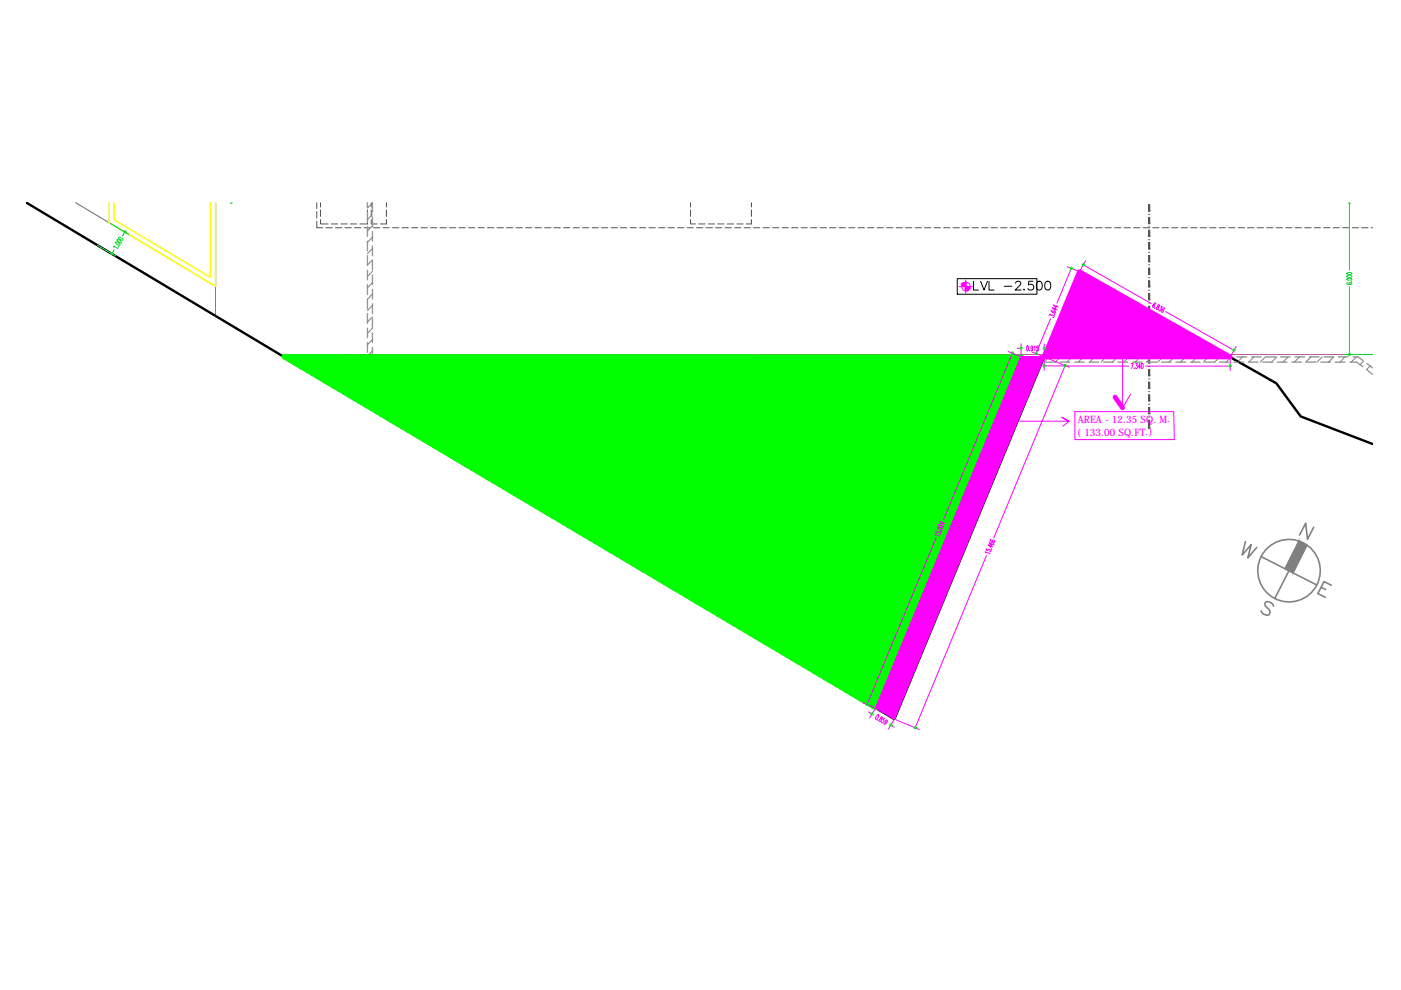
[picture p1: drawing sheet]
<svg xmlns="http://www.w3.org/2000/svg" width="297mm" height="210mm" viewBox="0 0 297 210" stroke-linecap="round" stroke-linejoin="round" font-family="sans-serif">
<defs><g id="words">
<g font-size="2.2" fill="#f0f">
<text x="228.5" y="89.8" transform="rotate(-1 228.5 89.8)">AREA - 12.35 SQ. M.</text>
<text x="228.4" y="92.5" transform="rotate(-1 228.4 92.5)">( 133.00 SQ.FT.)</text>
</g>
</g></defs>
<!-- layer: Z08 Structure above -->
<g fill="none" stroke="#545454" stroke-width=".21">
<path d="M67.2 46.9v1.4h1.2M67.2 43v1.2M67.2 44.9v1.3M68 46.6v.9h1.6M68 43v.9M68 44.5v1.4M69.1 48.3h1.4M70.2 47.5h1.4M71.1 48.3h1.4M72.3 47.5h1.3M73.1 48.3h1.4M74.3 47.5h1.3"/>
<path d="M75.2 48.3h1.3M77.2 48.3h1.3M77.9 43v.9M77.9 44.5v1.4M77.9 46.6v.9h-1.6M78.7 46.6v.9h1.3M78.7 43v.9M78.7 44.5v1.4M79.2 48.3h1.3M81.2 48.3h1.3M81.9 46.6v.9h-1.2M81.9 43v.9"/>
<path d="M81.9 44.5v1.4M83.2 48.3h1.4M85.2 48.3h1.4M87.3 48.3h1.3M89.3 48.3h1.3M91.3 48.3h1.3M93.3 48.3h1.3M95.3 48.3h1.4M97.3 48.3h1.4M99.3 48.3h1.4M101.4 48.3h1.3M103.3 48.3h1.4"/>
<path d="M105.4 48.3h1.3M107.4 48.3h1.3M109.4 48.3h1.4M111.4 48.3h1.3M113.4 48.3h1.4M115.5 48.3h1.3M117.4 48.3h1.4M119.5 48.3h1.3M121.5 48.3h1.3M123.5 48.3h1.4M125.5 48.3h1.3M127.5 48.3h1.4"/>
<path d="M129.6 48.3h1.3M131.5 48.3h1.4M133.6 48.3h1.3M135.6 48.3h1.3M137.6 48.3h1.4M139.6 48.3h1.4M141.6 48.3h1.4M143.7 48.3h1.3M145.7 48.3h1.3M146.4 46.6v.9h1.1M146.4 43v.9M146.4 44.5v1.4"/>
<path d="M147.7 48.3h1.3M148.1 47.5h1.4M149.7 48.3h1.4M150.2 47.5h1.3M151.7 48.3h1.3M152.2 47.5h1.3M153.7 48.3h1.4M154.2 47.5h1.3M155.8 48.3h1.3M156.2 47.5h1.3M157.7 48.3h1.4M159.3 46.6v.9h-1.1"/>
<path d="M159.3 43v.9M159.3 44.5v1.4M159.8 48.3h1.3M161.8 48.3h1.3M163.8 48.3h1.4M165.8 48.3h1.3M167.8 48.3h1.4M169.9 48.3h1.3M171.8 48.3h1.4M173.9 48.3h1.3M175.9 48.3h1.3M177.9 48.3h1.4"/>
<path d="M179.9 48.3h1.3M181.9 48.3h1.4M184 48.3h1.3M185.9 48.3h1.4M188 48.3h1.3M190 48.3h1.3M192 48.3h1.4M194 48.3h1.3M196 48.3h1.4M198 48.3h1.4M200.1 48.3h1.3M202.1 48.3h1.3"/>
<path d="M204.1 48.3h1.3M206.1 48.3h1.3M208.1 48.3h1.4M210.1 48.3h1.4M212.1 48.3h1.4M214.2 48.3h1.3M216.2 48.3h1.3M218.2 48.3h1.4M220.2 48.3h1.3M222.2 48.3h1.4M224.3 48.3h1.3M226.2 48.3h1.4"/>
<path d="M228.3 48.3h1.3M230.3 48.3h1.3M232.3 48.3h1.4M234.3 48.3h1.3M236.3 48.3h1.4M238.4 48.3h1.3M240.3 48.3h1.4M242.4 48.3h1.3M244.4 48.3h1.3M246.4 48.3h1.3M248.4 48.3h1.3M250.4 48.3h1.4"/>
<path d="M252.4 48.3h1.4M254.4 48.3h1.4M256.5 48.3h1.3M258.5 48.3h1.3M260.5 48.3h1.3M262.5 48.3h1.4M264.5 48.3h1.4M266.5 48.3h1.4M268.6 48.3h1.3M270.6 48.3h1.3M272.6 48.3h1.3M274.6 48.3h1.3"/>
<path d="M276.6 48.3h1.4M278.7 48.3h1.3M280.6 48.3h1.4M282.7 48.3h1.3M284.7 48.3h1.3M286.7 48.3h1.4M288.7 48.3h1.3M290.7 48.3h.3"/>
</g>
<!-- layer: N03 Driveway -->
<path d="M45.7 43v24l13.7 8.2h231.6" fill="none" stroke="#b85c8a" stroke-width=".21"/>
<!-- layer: U10 Coordinates - Plot -->
<g fill="none" stroke="#000" stroke-width=".21">
<path d="M203 59.1h16.9v3.3h-16.9zM206.4 59.6v1.9h1M207.9 59.6l.7 1.9 .8-1.9M209.7 59.6v1.9h1M219 59.6h-.9l-.1 .8a.66 .66 0 0 1 1 0 .66 .66 0 0 1-.1 1 .66 .66 0 0 1-1-.2M220 59.7a.61 .61 0 0 1 .9 .3 .88 .88 0 0 1 .1 1 .88 .88 0 0 1-1 .4 1.51 1.51 0 0 1 0-1.7zM221.8 59.7a.63 .63 0 0 1 .9 .3 1.21 1.21 0 0 1-.5 1.5l-.4-.1a1.34 1.34 0 0 1 0-1.7zM212.9 60.7h1.6M215.3 60.1l.1-.3 .3-.2 .5 .1a.41 .41 0 0 1 .1 .7l-1.1 1.1h1.3M217.1 61.3l-.1 .1h.2M148.3 86.3h15.7v3.3h-15.7zM151.7 86.8v1.9h1.1"/>
<path d="M153.2 86.8l.7 1.9 .8-1.9M155 86.8v1.9h1.1M158.2 87.9h1.6M160.6 87.3v-.1a.58 .58 0 0 1 .6-.4 .58 .58 0 0 1 .5 .4l-.2 .6-1 .9h1.3M162.4 88.5v.2l.1-.1M163.3 87.2l.4-.4v1.9M164.9 86.9a.59 .59 0 0 1 .9 .3 .96 .96 0 0 1-.6 1.5 1.29 1.29 0 0 1-.3-1.8zM166.7 86.9a.59 .59 0 0 1 .9 .3 .97 .97 0 0 1-.6 1.5 1.25 1.25 0 0 1-.3-1.8z"/>
</g>
<g fill="#f0f" stroke="#f0f" stroke-width=".21">
<path d="M204.4 59.9l.3-.1z"/>
<path d="M204.7 61.4h.7l-.3 .2z"/>
<path d="M149.7 87.1h.3z"/>
<path d="M150 88.6h.7l-.3 .2z"/>
<path d="M204.1 60.1h.6l-.3-.2zM204.4 59.9h.3v.2z"/>
<path d="M204.1 60.1l-.2 .3h.8zM204.1 60.1h.6v.3z"/>
<path d="M203.9 60.4l-.1 .4h.9zM203.9 60.4h.8v.4z"/>
<path d="M204.7 60.8h1zM204.7 60.8h1zM204.7 60.8h1zM204.7 60.8h1z"/>
<path d="M204.7 60.8v.3h.9zM204.7 60.8h1l-.1 .3z"/>
<path d="M204.7 61.1v.3h.7zM204.7 61.1h.9l-.2 .3z"/>
<path d="M204.7 61.4v.2h.4zM204.7 61.6h.4z"/>
<path d="M149.5 87.3h.5l-.3-.2zM149.7 87.1h.3v.2z"/>
<path d="M149.5 87.3l-.3 .3h.8zM149.5 87.3h.5v.3z"/>
<path d="M149.2 87.6v.4h.8zM149.2 87.6h.8v.4z"/>
<path d="M150 88h1zM150 88h1zM150 88h1zM150 88h1z"/>
<path d="M150 88v.3h.9zM150 88h1l-.1 .3z"/>
<path d="M150 88.3v.3h.7zM150 88.3h.9l-.2 .3z"/>
<path d="M150 88.6v.2h.4zM150 88.8h.4z"/>
</g>
<g fill="none" stroke="#f0f" stroke-width=".21">
<path d="M204.7 59.3v2.9M203.3 60.8h2.9M148.6 88h2.9M150 86.5v2.9"/>
<circle cx="204.8" cy="60.8" r=".91"/>
<circle cx="150.1" cy="87.9" r=".91"/>
</g>
<!-- layer: A01 Plot Boundary (Survey) -->
<path d="M5.6 43l83.7 50.1 100.3 59.4 31.9-77.1h38.7l10.4 5.9 5.2 7 15.2 5.8" fill="none" stroke="#000" stroke-width=".51"/>
<!-- layer: S01 North Point -->
<g fill="none" stroke="#808080" stroke-width=".34">
<path d="M264 114.8l-.6 2.9 1.9-2.2-.7 2.8 1.9-2.2M267.4 118l11.8 6M278.5 111.8l-1.3 2.5-.4-3.4-1.3 2.5M270 128.5a1.3 1.3 0 0 0-1.7-.8 .71 .71 0 0 0 .1 .9l.6 .6a.73 .73 0 0 1-.3 1.3 1.28 1.28 0 0 1-1.3-1M273.3 121l-3 5.9M280.1 124.5l1 .5M282.3 124.1l-1.6-.8-1.3 2.5 1.6 .8"/>
<circle cx="273.3" cy="121" r="6.6"/>
</g>
<path d="M275.4 114.7l-3 5.9 1.8 .9zM275.4 114.7l1.8 .9-3 5.9z" fill="#808080" stroke="#808080" stroke-width=".21"/>
<!-- layer: 0 -->
<path d="M16.1 43l29.6 17.7v-17.7" fill="none" stroke="#808080" stroke-width=".25"/>
<!-- layer: B05 Retaining Walls -->
<path d="M23.1 43v4.2l22.6 13.5v-17.7M24.2 43v3.6l20.4 12.2v-15.8" fill="none" stroke="#ff0" stroke-width=".3"/>
<!-- layer: T01 Dimensions -->
<g fill="none" stroke="#00dd37" stroke-width=".21">
<path d="M20.6 52l3.9 2.3M23.4 47.4l3.9 2.3M24.1 52.4v-.3l.9 .6M24.2 53l-.4 .6M24.6 51.3l.6 .2 .3 .4a.76 .76 0 0 1-1-.5zM24.9 50.8a.82 .82 0 0 1 .9 .7 .75 .75 0 0 1-.9-.7zM25.1 52.3l.1 .1zM25.1 50.4a.72 .72 0 0 1 .9 .5l-.2 .1-.4-.3zM26.3 49.4l-.3 .6M48.8 43l.2 .1 .2-.1M227 57.1v.2M229.8 56.3l.3 .1"/>
<path d="M285.6 59.1l.6-.1 .4 .2a.66 .66 0 0 1-1 0zM285.6 58.5l.6-.1 .4 .2a.66 .66 0 0 1-1 0zM285.6 57.9l.6-.1 .4 .1a.66 .66 0 0 1-1 0zM285.7 59.9l-.1 .1a.55 .55 0 0 0 .4 .4 .55 .55 0 0 0 .6-.3 .3 .3 0 0 0-.3-.2 .3 .3 0 0 0-.3 .3l.3 .1M285.9 43l.2 .1 .2-.1M286.1 43.1v14.2M286.5 59.7h.1M214.6 75.1l-.1 .2M216 73.9h.3M219.8 74.6l-.1 .2M221.6 77.6h.2M221.6 73.9h.2"/>
<path d="M225.7 77.7v.2M260.4 77.6h.2M261.3 74.1l.1 .1M285.1 75.2h5.9M286.1 60.8v14.2M184 149l-.1 .2M184.5 151.2l.2 .1M189 153.9l.2 .1M194.2 153.9l-.1 .2"/>
<circle cx="23.7" cy="53.8" r=".23"/>
<circle cx="26.5" cy="49.2" r=".23"/>
<circle cx="227.2" cy="56.9" r=".23"/>
<circle cx="229.7" cy="56.1" r=".23"/>
<circle cx="214.7" cy="74.9" r=".23"/>
<circle cx="216.5" cy="73.8" r=".23"/>
<circle cx="219.7" cy="75" r=".23"/>
<circle cx="221.4" cy="77.6" r=".23"/>
<circle cx="221.4" cy="73.9" r=".23"/>
<circle cx="225.8" cy="77.5" r=".23"/>
<circle cx="260.9" cy="77.6" r=".23"/>
<circle cx="261.7" cy="74.3" r=".23"/>
<circle cx="286.1" cy="75.1" r=".23"/>
<circle cx="183.8" cy="149.4" r=".23"/>
<circle cx="184.9" cy="151.4" r=".23"/>
<circle cx="188.9" cy="153.7" r=".23"/>
<circle cx="194" cy="154.3" r=".23"/>
</g>
<!-- layer: S02 Cross Ref or Section Lines -->
<g fill="#545454" stroke="#545454" stroke-width=".21">
<path d="M207.6 79.7l1.2-.8 1.3 .8z"/>
<path d="M243.5 43.4l.3 1.4v-1.4zM243.5 43.4l.3 1.4h-.3z"/>
<path d="M243.5 46.1l.3 1.3v-1.3zM243.5 46.1l.3 1.3h-.3z"/>
<path d="M243.5 48.8l.3 1.4v-1.4zM243.5 48.8l.3 1.4h-.3z"/>
<path d="M243.5 51.5l.3 1.3v-1.3zM243.5 51.5l.3 1.3h-.3z"/>
<path d="M243.5 54.2l.3 1.3v-1.3zM243.5 54.2l.3 1.3h-.3z"/>
<path d="M243.5 56.8l.3 1.4v-1.4zM243.5 56.8l.3 1.4h-.3z"/>
<path d="M243.5 59.5l.3 1.4v-1.4zM243.5 59.5l.3 1.4h-.3z"/>
<path d="M243.5 62.2l.3 1.4v-1.4zM243.5 62.2l.3 1.4h-.3z"/>
<path d="M243.5 64.9l.3 1.3v-1.3zM243.5 64.9l.3 1.3h-.3z"/>
<path d="M243.5 67.6l.3 1.3v-1.3zM243.5 67.6l.3 1.3h-.3z"/>
<path d="M243.5 70.3l.3 1.3v-1.3zM243.5 70.3l.3 1.3h-.3z"/>
<path d="M243.5 73l.3 1.3v-1.3zM243.5 73l.3 1.3h-.3z"/>
<path d="M243.5 75.6l.3 1.4v-1.4zM243.5 75.6l.3 1.4h-.3z"/>
<path d="M243.5 78.3l.3 1.4v-1.4zM243.5 78.3l.3 1.4h-.3z"/>
<path d="M243.5 81l.3 1.4v-1.4zM243.5 81l.3 1.4h-.3z"/>
<path d="M243.5 83.7l.3 1.3v-1.3zM243.5 83.7l.3 1.3h-.3z"/>
<path d="M243.5 86.4l.3 1.3v-1.3zM243.5 86.4l.3 1.3h-.3z"/>
<path d="M243.5 89.1l.3 1.7v-1.7zM243.5 89.1l.3 1.7h-.3z"/>
<path d="M208.8 79.7h1.4zM208.8 79.7h1.4z"/>
<path d="M207.4 79.7h.7zM207.6 79.7h1.2z"/>
<path d="M209.6 79.7l1.1 .3zM209.6 79.7h.6l.5 .3z"/>
<path d="M207 80h.4v-.3zM207.4 79.7h.7l-.7 .3z"/>
<path d="M210.3 80l.7 .4h.4zM210.3 80h.4l.7 .4z"/>
<path d="M206.3 80.4h.4l.3-.4zM207 80h.4l-.7 .4z"/>
<path d="M211 80.4l.5 .5h.9zM211 80.4h.4l1 .5z"/>
<path d="M205.3 80.9h.9l.1-.5zM206.3 80.4h.4l-.5 .5z"/>
<path d="M211.5 80.9l.4 .7h1.6zM211.5 80.9h.9l1.1 .7z"/>
<path d="M204.1 81.6h1.7l-.5-.7zM205.3 80.9h.9l-.4 .7z"/>
<path d="M211.9 81.6l.2 .7h2.7zM211.9 81.6h1.6l1.3 .7z"/>
<path d="M202.9 82.3h2.6l-1.4-.7zM204.1 81.6h1.7l-.3 .7z"/>
<path d="M212.1 82.3l.1 .8h3.9zM212.1 82.3h2.7l1.3 .8z"/>
<path d="M201.6 83.1h3.8l-2.5-.8zM202.9 82.3h2.6l-.1 .8z"/>
</g>
<g fill="none" stroke="#545454" stroke-width=".21">
<path d="M243.5 45.5h.3M243.5 48.1h.3M243.5 50.8h.3M243.5 53.5h.3M243.5 56.2h.3M243.5 58.9h.3M243.5 61.5h.3M243.5 64.2h.3M243.5 66.9h.3M243.5 69.6h.3M243.5 72.3h.3M243.5 75h.3"/>
<path d="M243.5 77.7h.3M243.5 80.3h.3M243.5 83h.3M243.5 85.7h.3M243.5 88.4h.3M243.5 90.8h.3"/>
</g>
<g fill="none" stroke="#545454" stroke-width=".34">
<path d="M203.8 87.7h1.2M205.4 83.1h-3.8l7.2-4.2 7.3 4.2h-3.9M205.7 86.3h-1.9v3.1h1.9M206.6 86.3v3.1h1.7M206.8 81.7a.98 .98 0 0 1 1.5 .4 2.75 2.75 0 0 1-.3 2.4 1.05 1.05 0 0 1-1.5-.5 2.68 2.68 0 0 1 .3-2.3zM209.1 87.7h1.1M209.6 81.5h1.6l-.9 1.2a.99 .99 0 0 1 1.1 1.1 .99 .99 0 0 1-1.4 .8l-.4-.1-.3-.5M211 86.3h-1.9v3.1h1.9M211.9 86.3l1.1 3.1 1.2-3.1M212.3 83.1a3.4 3.4 0 0 0-3.4-3.4 3.4 3.4 0 0 0-3.4 3.4"/>
<circle cx="208.9" cy="83.1" r="2.73"/>
</g>
<!-- layer: B05 Retaining Walls -->
<g fill="none" stroke="#989898" stroke-width=".3">
<path d="M77.9 43v1M77.9 45v2.1M77.9 48.1v2M77.9 51.2v2M77.9 54.2v2M77.9 57.3v2M79 43v2M79 46v2.1M79 49.1v2M79 52.1v2.1M79 55.2v2.1M79 58.3v2.1"/>
<path d="M77.9 75.7v1.1h1.5M77.9 60.4v2M77.9 63.4v2.1M77.9 66.5v2.1M77.9 69.6v2M77.9 72.6v2.1M79 73.6v2.1h1.1M79 61.4v2M79 64.4v2.1M79 67.5v2M79 70.6v2M80.4 76.8h2.1"/>
<path d="M81.1 75.7h2.1M83.5 76.8h2.1M84.2 75.7h2M86.6 76.8h2.1M87.3 75.7h2M89.7 76.8h2M90.4 75.7h2M92.7 76.8h2.1M93.4 75.7h2.1M95.8 76.8h2M96.5 75.7h2M98.9 76.8h2"/>
<path d="M99.5 75.7h2.1M102 76.8h2M102.6 75.7h2.1M105 76.8h2.1M105.7 75.7h2.1M108.1 76.8h2M108.8 75.7h2M111.2 76.8h2M111.9 75.7h2M114.2 76.8h2.1M114.9 75.7h2M117.3 76.8h2.1"/>
<path d="M118 75.7h2M120.4 76.8h2M121 75.7h2.1M123.5 76.8h2M124.1 75.7h2.1M126.5 76.8h2.1M127.2 75.7h2.1M129.6 76.8h2M130.3 75.7h2M132.6 76.8h2.1M133.3 75.7h2.1M135.7 76.8h2.1"/>
<path d="M136.4 75.7h2M138.8 76.8h2.1M139.5 75.7h2M141.9 76.8h2M142.6 75.7h2M144.9 76.8h2.1M145.6 75.7h2.1M148 76.8h2M148.7 75.7h2M151.1 76.8h2M151.7 75.7h2.1M154.1 76.8h2.1"/>
<path d="M154.8 75.7h2.1M157.2 76.8h2.1M157.9 75.7h2M160.3 76.8h2M161 75.7h2M163.4 76.8h2M164.1 75.7h2M166.4 76.8h2.1M167.1 75.7h2M169.5 76.8h2M170.2 75.7h2M172.6 76.8h2"/>
<path d="M173.2 75.7h2.1M175.7 76.8h2M176.3 75.7h2.1M178.7 76.8h2.1M179.4 75.7h2.1M181.8 76.8h2M182.5 75.7h2M184.8 76.8h2.1M185.5 75.7h2.1M187.9 76.8h2.1M188.6 75.7h2M191 76.8h2.1"/>
<path d="M191.7 75.7h2M194.1 76.8h2M194.7 75.7h2.1M197.1 76.8h2.1M197.8 75.7h2.1M200.2 76.8h2M200.9 75.7h2M203.3 76.8h2M203.9 75.7h2.1M206.3 76.8h2.1M207 75.7h2.1M209.4 76.8h2.1"/>
<path d="M210.1 75.7h2M212.5 76.8h2M213.2 75.7h2M215.5 76.8h2.1M216.2 75.7h2.1M218.6 76.8h2.1M219.3 75.7h2M221.7 76.8h2M222.4 75.7h2M224.8 76.8h2M225.4 75.7h2.1M227.9 76.8h2"/>
<path d="M228.5 75.7h2.1M230.9 76.8h2M231.6 75.7h2M234 76.8h2M234.7 75.7h2M237 76.8h2.1M237.7 75.7h2.1M240.1 76.8h2.1M240.8 75.7h2M243.2 76.8h2.1M243.9 75.7h2M246.3 76.8h2"/>
<path d="M246.9 75.7h2.1M249.3 76.8h2.1M250 75.7h2.1M252.4 76.8h2M253.1 75.7h2M255.5 76.8h2M256.1 75.7h2.1M258.5 76.8h2.1M259.2 75.7h2.1M261.6 76.8h2.1M262.3 75.7h2M264.7 76.8h2"/>
<path d="M265.4 75.7h2M267.7 76.8h2.1M268.4 75.7h2.1M270.8 76.8h2.1M271.5 75.7h2M273.9 76.8h2M274.5 75.7h2.1M277 76.8h2M277.6 75.7h2.1M280 76.8h2.1M280.7 75.7h2.1M283.1 76.8h2"/>
<path d="M283.8 75.7h2M286.2 76.8h1.5M286.9 75.7h1.1l1 .7M287.6 76.8l1.3 1M289.7 78.3l1.3 1.1M289.8 77.1l1.2 .9"/>
</g>
<!-- layer: Y01 Hatch - Working+Presentation -->
<g fill="none" stroke="#808080" stroke-width=".21">
<path d="M79 43l-1.1 1.1M79 45.5l-1.1 1.1M79 47.9l-1.1 1.1M79 50.3l-1.1 1.1M79 52.7l-1.1 1.1M79 55.1l-1.1 1.1M79 57.5l-1.1 1.1M79 59.9l-1.1 1.1M79 62.3l-1.1 1.1M79 64.8l-1.1 1.1M79 67.2l-1.1 1.1M79 69.6l-1.1 1.1"/>
<path d="M79 72l-1.1 1.1M79 74.4l-1.1 1.1M80.1 75.7l-1 1.1M82.5 75.7l-1 1.1M84.9 75.7l-1 1.1M87.3 75.7l-1 1.1M89.8 75.7l-1.1 1.1M92.2 75.7l-1.1 1.1M94.6 75.7l-1.1 1.1M97 75.7l-1.1 1.1M99.4 75.7l-1 1.1M101.8 75.7l-1 1.1"/>
<path d="M104.2 75.7l-1 1.1M106.7 75.7l-1.1 1.1M109.1 75.7l-1.1 1.1M111.5 75.7l-1.1 1.1M113.9 75.7l-1.1 1.1M116.3 75.7l-1.1 1.1M118.7 75.7l-1.1 1.1M121.1 75.7l-1.1 1.1M123.5 75.7l-1.1 1.1M126 75.7l-1.1 1.1M128.4 75.7l-1.1 1.1M130.8 75.7l-1.1 1.1"/>
<path d="M133.2 75.7l-1.1 1.1M135.6 75.7l-1.1 1.1M138 75.7l-1.1 1.1M140.4 75.7l-1.1 1.1M142.8 75.7l-1.1 1.1M145.3 75.7l-1.1 1.1M147.7 75.7l-1.1 1.1M150.1 75.7l-1.1 1.1M152.5 75.7l-1.1 1.1M154.9 75.7l-1.1 1.1M157.3 75.7l-1.1 1.1M159.7 75.7l-1.1 1.1"/>
<path d="M162.2 75.7l-1.1 1.1M164.5 75.7l-1 1.1M166.9 75.7l-1 1.1M169.3 75.7l-1 1.1M171.8 75.7l-1.1 1.1M174.2 75.7l-1.1 1.1M176.6 75.7l-1.1 1.1M179 75.7l-1.1 1.1M181.4 75.7l-1 1.1M183.8 75.7l-1 1.1M186.2 75.7l-1 1.1M188.7 75.7l-1.1 1.1"/>
<path d="M191.1 75.7l-1.1 1.1M193.5 75.7l-1.1 1.1M195.9 75.7l-1.1 1.1M198.3 75.7l-1.1 1.1M200.7 75.7l-1 1.1M203.1 75.7l-1 1.1M205.5 75.7l-1 1.1M208 75.7l-1.1 1.1M210.4 75.7l-1.1 1.1M212.8 75.7l-1.1 1.1M215.2 75.7l-1.1 1.1M217.6 75.7l-1.1 1.1"/>
<path d="M220 75.7l-1 1.1M222.4 75.7l-1 1.1M224.8 75.7l-1 1.1M227.3 75.7l-1.1 1.1M229.7 75.7l-1.1 1.1M232.1 75.7l-1.1 1.1M234.5 75.7l-1.1 1.1M236.9 75.7l-1 1.1M239.3 75.7l-1 1.1M241.7 75.7l-1 1.1M244.2 75.7l-1.1 1.1M246.6 75.7l-1.1 1.1"/>
<path d="M249 75.7l-1.1 1.1M251.4 75.7l-1.1 1.1M253.8 75.7l-1.1 1.1M256.2 75.7l-1.1 1.1M258.6 75.7l-1.1 1.1M261 75.7l-1.1 1.1M263.5 75.7l-1.1 1.1M265.9 75.7l-1.1 1.1M268.3 75.7l-1.1 1.1M270.7 75.7l-1.1 1.1M273.1 75.7l-1.1 1.1M275.5 75.7l-1.1 1.1"/>
<path d="M277.9 75.7l-1.1 1.1M280.3 75.7l-1.1 1.1M282.8 75.7l-1.1 1.1M285.2 75.7l-1.1 1.1M287.6 75.7l-1.1 1.1M289.1 76.6l-.8 .7M290.5 77.6l-.8 .7"/>
</g>
<!-- layer: S04 Revision Notes -->
<path d="M270.6 81.3l-41.7-23.7-39.3 94.9" fill="none" stroke="#000" stroke-width=".21"/>
<g fill="#f0f" stroke="#f0f" stroke-width=".21">
<path d="M216.4 75.7h5z"/>
<path d="M216.4 75.7h5l-30.8 74.4z"/>
<path d="M228.9 57.6l-7.5 18.1h39.4zM221.4 75.7h39.4z"/>
<path d="M216.4 75.7l-30.8 74.4h5zM185.6 150.1h5l-1 2.4z"/>
</g>
<path d="M228.9 57.6l31.9 18.1h-39.4zM236.4 84.2l1.6 2.3" fill="none" stroke="#f0f" stroke-width="1"/>
<path d="M60.1 75.6h156.4zM60.2 75.6h156.3l-30.9 74.5z" fill="#0f0" stroke="#0f0" stroke-width=".21"/>
<path d="M60.1 75.6h156.4l-30.9 74.5z" fill="none" stroke="#0f0" stroke-width="1"/>
<g fill="none" stroke="#f0f" stroke-width=".21">
<path d="M226.2 56.5l2.3 1M227 57.3l-2.9 7M230.1 56.4l14 8M230.1 55.3l-1.1 2M213.8 74.5l2.3 1M214.5 75.3l-14.5 34.9M215.6 73.8l.4 .1M216.5 75.6l4.9 .1-31.8 76.8-4-2.4zM216.5 72.9v2.4M217.7 73.4l.1-.1a.71 .71 0 0 1 0 1.1l-.2-.5zM218.3 74.3h.1M218.8 74.6l2.3 1"/>
<path d="M219 73.7l-.2 .3a.3 .3 0 0 1-.2-.3 .3 .3 0 0 1 .3-.3 .56 .56 0 0 1 .2 .6 .56 .56 0 0 1-.5 .4v-.2M219.3 73.6l.1-.3v1.1M220.2 73.3h-.3v.5a.3 .3 0 0 1 .3 .3 .3 .3 0 0 1-.4 .2v-.1M221.4 76v2.6M221.4 72.9v2.4M221.7 75.8l5 2.1M221.8 77.6h17.5M221.8 73.9h.5M222.4 66.9l.2-.3 .3 .3a.3 .3 0 0 1 .4-.1 .3 .3 0 0 1 0 .5h-.1M222.7 67.6l-2.9 7M223.1 65.8h-.2a.55 .55 0 0 0 .3 .5 .55 .55 0 0 0 .5 .1 .28 .28 0 0 0-.1-.4 .28 .28 0 0 0-.4 .2l.2 .1M223.6 66.7h.1"/>
<path d="M223.8 65.4l-.1 .4-.6-.6 1 .4M224.1 64.8l-.2 .4-.5-.5 .9 .4M225.7 77.9l-15 36.1M238 75.7v10.8M239.8 77.1h.5l-.4 1M240.5 78h.1M240.8 77.1h.3l-.2 .4a.29 .29 0 0 1 .2 .4 .29 .29 0 0 1-.3 .1h-.1M241.8 77.8h-.4l.3-.7v1M242 77.1h.1a.67 .67 0 0 1 0 1l-.2-.4zM242.9 77.6h17.5M244.9 65.3h.1M245 64.5l.1-.2a.55 .55 0 0 0-.6 .2 .55 .55 0 0 0-.1 .6 .3 .3 0 0 0 .4-.2 .3 .3 0 0 0-.1-.3l-.3 .2"/>
<path d="M245.6 64.6l-.1 .2a.56 .56 0 0 1 0 .8h-.1a.34 .34 0 0 1-.2-.4 .34 .34 0 0 1 .5-.1l.2-.3zM246.2 64.9l.2 .2-.3 .2a.33 .33 0 0 1 0 .4 .33 .33 0 0 1-.4 .2v-.3M246.9 65.5v-.1a.55 .55 0 0 0-.6 .2 .55 .55 0 0 0 0 .6 .3 .3 0 0 0 .4-.2 .3 .3 0 0 0-.2-.4l-.2 .2M247.2 66.1l14.1 8M260.8 76v2.6M262.1 73.4l-1.1 2M215.7 89.3h11l-1.7-.9 1.7 .9-1.3 1.1M227.9 87.3h20.9l.2 5.9h-21.1zM239.7 83.6l-1.7 2.9-1.6-2.3M198.3 113.4l-.1-.2 1 .5M198.5 112.6l-.1 .2 .4 .2a.3 .3 0 0 1 .4-.3 .3 .3 0 0 1 .1 .5h-.1M198.5 114l-14.5 35"/>
<path d="M198.8 111.8a.74 .74 0 0 1 .9 .5 .67 .67 0 0 1-.9-.5zM199 111.2a.83 .83 0 0 1 1 .5 .73 .73 0 0 1-1-.5zM199.5 112.6l.1 .1zM200 110.7l-.2 .5-.5-.6 1 .4M209 117.2l-.1-.2 1 .4M209.1 117.8l-14.9 36.1M209.2 116.3l-.1 .3 .4 .2-.1-.1a.32 .32 0 0 1 .5-.2 .32 .32 0 0 1 .1 .5h-.2M209.9 114.9l-.2 .1a.73 .73 0 0 0 1 .4 .34 .34 0 0 0-.3-.3 .34 .34 0 0 0-.3 .2l.2 .2M210.2 114.4l-.2-.1a.55 .55 0 0 0 .3 .6 .55 .55 0 0 0 .6 0 .37 .37 0 0 0-.6-.3l.2 .3M210.2 116.4h.1M210.2 115.6l-.2 .5-.5-.6 1 .4M182.9 149l2.4 1"/>
<path d="M184.1 150.9l.4 .3M185.5 150.4l-1.1 1.8M185.8 151.8l.3-.3a.56 .56 0 0 1 .1 .7 .56 .56 0 0 1-.5 .3l-.1-.1zM186.1 152.6h.1M186.9 152l-.2 .2a.48 .48 0 0 1-.2 .8 .35 .35 0 0 1 0-.5 .35 .35 0 0 1 .5-.1l.1-.2zM187.7 152.4l-.3-.1-.2 .3a.29 .29 0 0 1 .2 .5 .29 .29 0 0 1-.5 0v-.1M188.1 153.1l-.3 .1a.3 .3 0 0 1-.1-.3 .3 .3 0 0 1 .4-.2 .75 .75 0 0 1-.6 .9v-.2M189.2 154l.4 .2M189.5 152.8l-1.1 1.8M189.9 152.6l5 2.1"/>
</g>
<use href="#words"/>
</svg>
